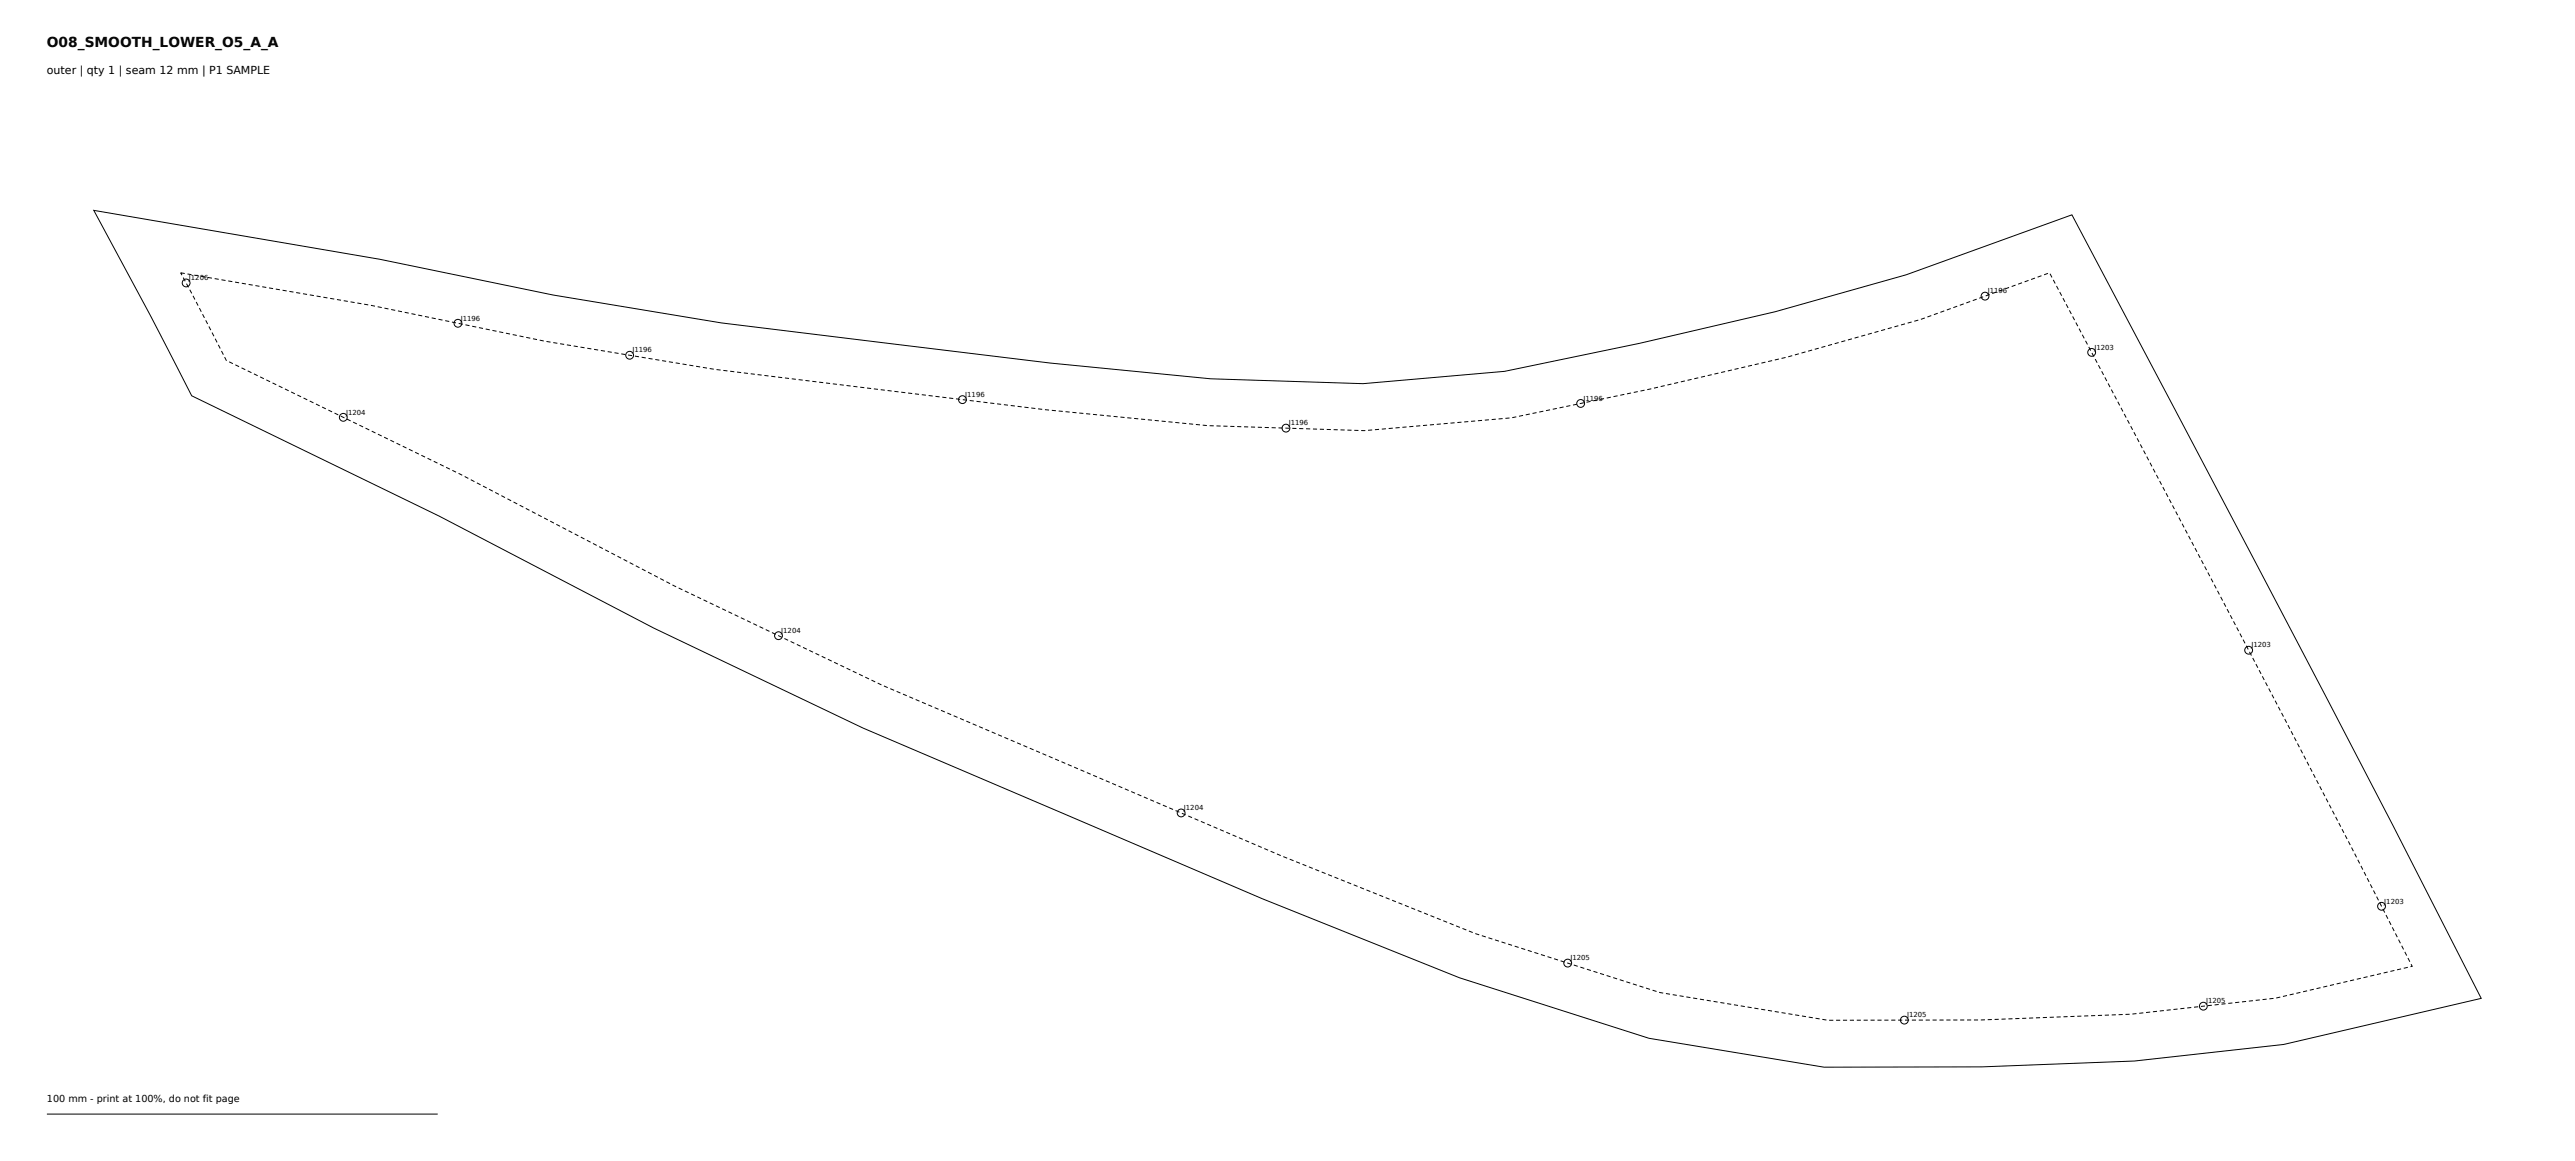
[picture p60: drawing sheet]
<svg xmlns="http://www.w3.org/2000/svg" width="659mm" height="297mm" viewBox="0 0 659 297" stroke-linecap="round" stroke-linejoin="round" font-family="sans-serif">
<defs><g id="words">
<text font-size="3.5" x="12" y="12">O08_SMOOTH_LOWER_O5_A_A</text>
<text font-size="2.8" x="12" y="19">outer | qty 1 | seam 12 mm | P1 SAMPLE</text>
<text font-size="2.5" x="12" y="282">100 mm - print at 100%, do not fit page</text>
<g font-size="1.8">
<text x="48.3" y="71.7">J1206</text>
<text x="508.6" y="75.1">J1196</text>
<text x="117.9" y="82">J1196</text>
<text x="535.9" y="89.4">J1203</text>
<text x="161.8" y="90.2">J1196</text>
<text x="247" y="101.5">J1196</text>
<text x="88.5" y="106.1">J1204</text>
<text x="405.2" y="102.5">J1196</text>
<text x="329.8" y="108.8">J1196</text>
<text x="199.9" y="161.9">J1204</text>
<text x="576.1" y="165.6">J1203</text>
<text x="302.9" y="207.3">J1204</text>
<text x="610.1" y="231.1">J1203</text>
<text x="401.9" y="245.7">J1205</text>
<text x="564.5" y="256.7">J1205</text>
<text x="488" y="260.3">J1205</text>
</g>
</g></defs>
<g fill="none" stroke="#000" stroke-width=".26">
<path d="M24 53.8l73.2 12.5 44.4 9.2 43 7.1 84.1 10.3 41.1 4 39 1.2 36.2-3.1 34.6-7.2 34.6-8.1 33.6-9.4 42.4-15.3 65.1 123.4 16.9 32.6 22.7 44.4-50.6 11.8-38.1 4.2-39.1 1.5-40.4 .1-44.8-7.4-48.4-15.5-50.4-20.2-102.3-43.7-53.5-25.5-54.9-28.7-63.4-30.8-10.6-20.6zM12 285h100"/>
<circle cx="47.6" cy="72.4" r="1"/>
<circle cx="507.9" cy="75.8" r="1"/>
<circle cx="117.2" cy="82.7" r="1"/>
<circle cx="161.1" cy="90.9" r="1"/>
<circle cx="535.2" cy="90.1" r="1"/>
<circle cx="87.8" cy="106.8" r="1"/>
<circle cx="246.3" cy="102.2" r="1"/>
<circle cx="329.1" cy="109.5" r="1"/>
<circle cx="404.5" cy="103.2" r="1"/>
<circle cx="199.2" cy="162.6" r="1"/>
<circle cx="575.4" cy="166.3" r="1"/>
<circle cx="302.2" cy="208" r="1"/>
<circle cx="609.4" cy="231.8" r="1"/>
<circle cx="401.2" cy="246.4" r="1"/>
<circle cx="563.8" cy="257.4" r="1"/>
<circle cx="487.3" cy="261" r="1"/>
</g>
<path d="M46.2 69.8l48.8 8.3 44.4 9.2 43.5 7.2 84.5 10.3 41.6 4.1 40.1 1.3 37.6-3.3 35.5-7.4 35-8.1 34.2-9.7 33-11.9 60.3 114.2 16.9 32.5 15.6 30.7-34.9 8.1-37 4.1-38.4 1.5-39.2 .1-42.9-7.1-47.3-15.1-49.8-19.9-101.9-43.6-53.2-25.4-54.8-28.6-59.9-29.1z" fill="none" stroke="#000" stroke-width=".26" stroke-dasharray="1.1 .7" stroke-linecap="butt"/>
<use href="#words"/>
</svg>
